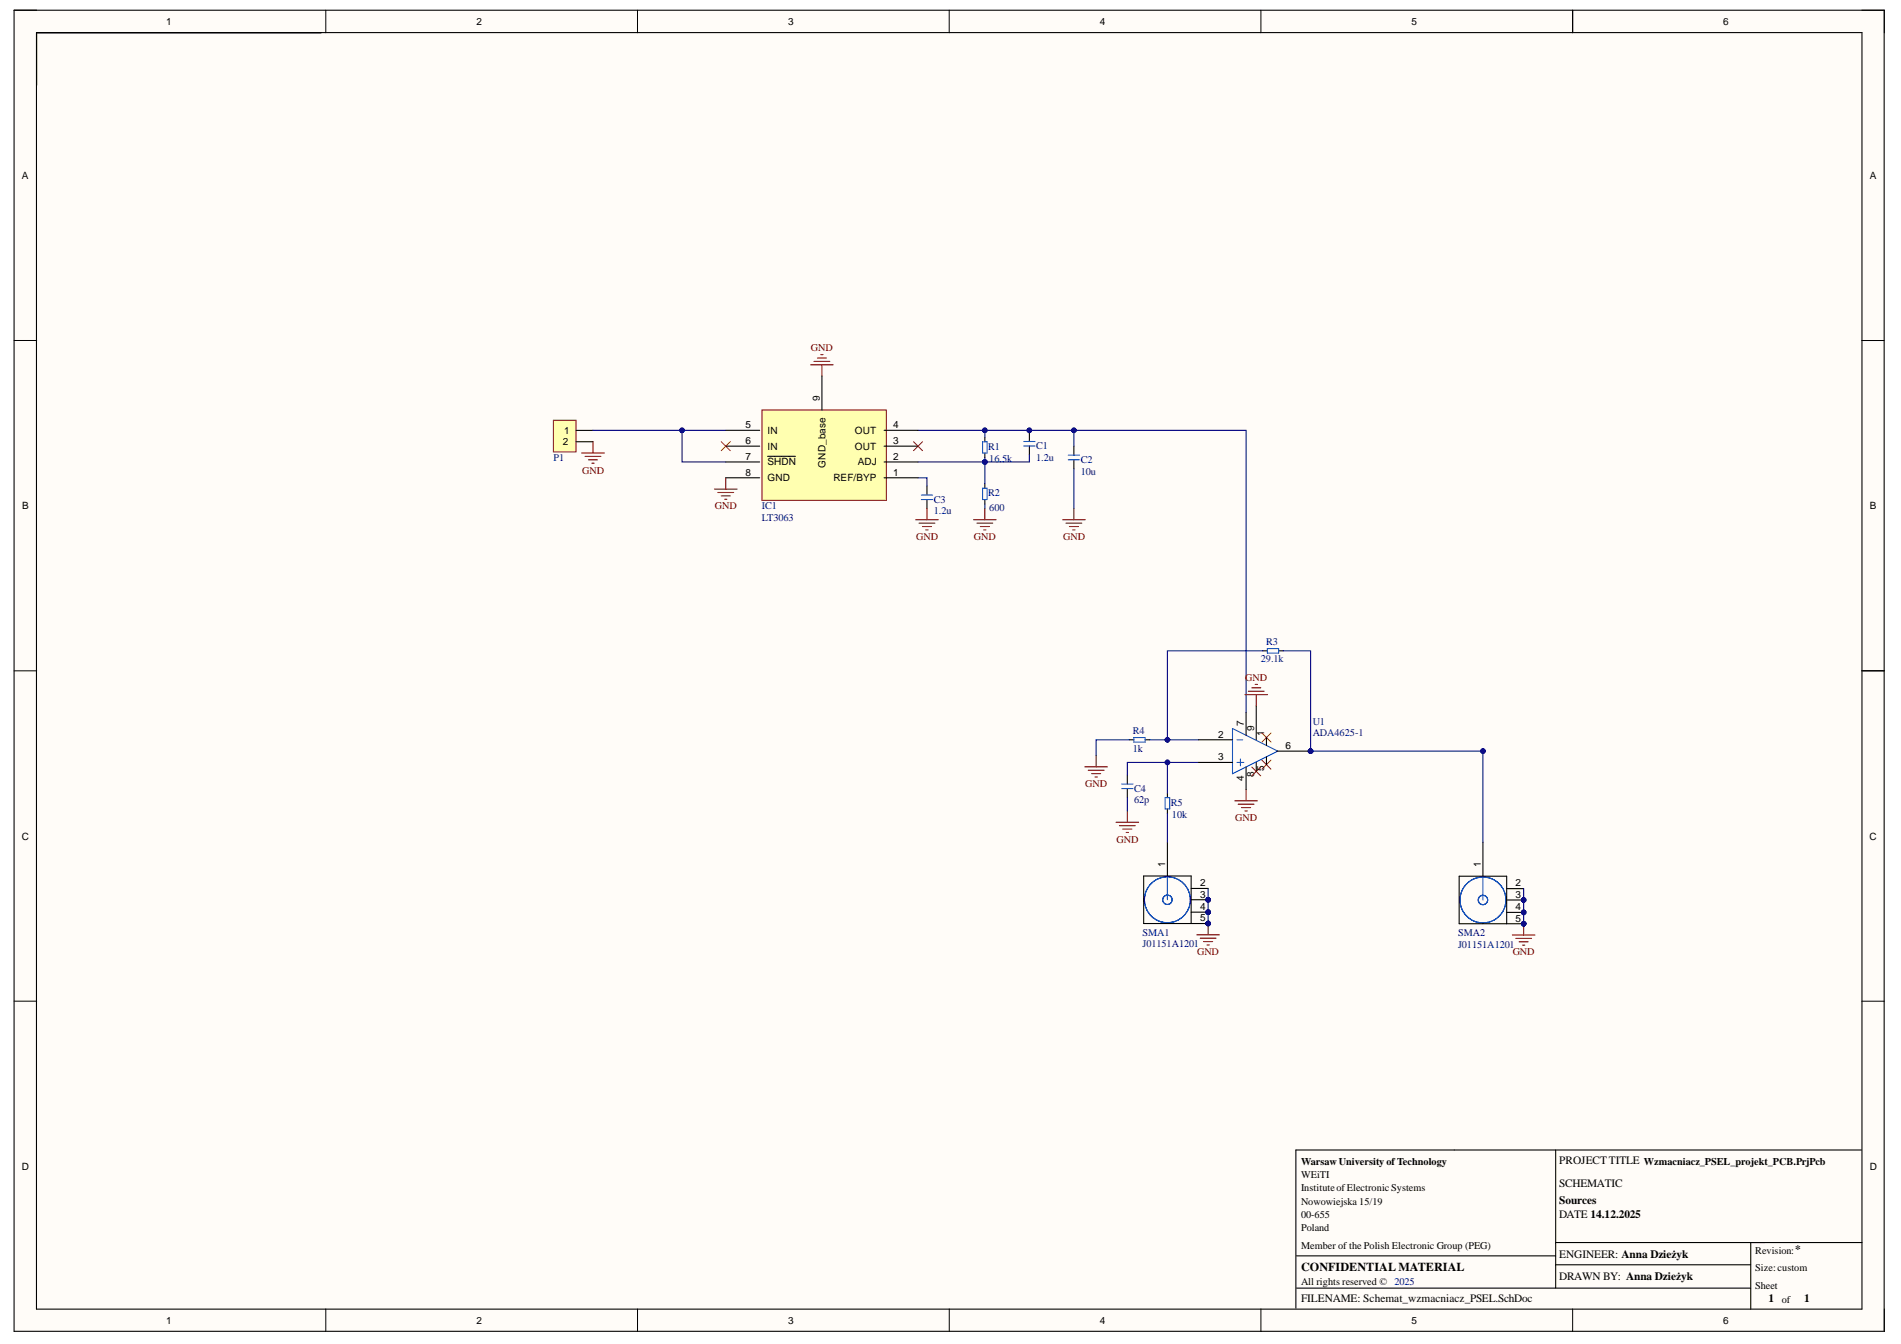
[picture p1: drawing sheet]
<svg xmlns="http://www.w3.org/2000/svg" width="297mm" height="210mm" viewBox="0 0 297 210" stroke-linecap="round" stroke-linejoin="round" font-family="sans-serif">
<defs><g id="words">
<text font-size="1.9" x="203.3" y="198.5">CONFIDENTIAL MATERIAL</text>
<g font-size="1.8">
<text x="243.6" y="181.9">PROJECTTITLE Wzmacniacz_PSEL_projekt_PCB.PrjPcb</text>
<text x="243.6" y="185.3">SCHEMATIC</text>
<text x="243.6" y="188.1">Sources</text>
<text x="243.6" y="190.2">DATE 14.12.2025</text>
<text x="243.6" y="196.5">ENGINEER: Anna Dzieżyk</text>
<text x="203.3" y="203.4">FILENAME: Schemat_wzmacniacz_PSEL.SchDoc</text>
<text x="243.6" y="199.9">DRAWN BY: Anna Dzieżyk</text>
<text x="276.3" y="203.4">1</text>
<text x="281.9" y="203.4">1</text>
</g>
<g font-size="1.6">
<text x="26" y="3.9">1</text>
<text x="74.5" y="3.9">2</text>
<text x="123.2" y="3.9">3</text>
<text x="171.9" y="3.9">4</text>
<text x="220.5" y="3.9">5</text>
<text x="269.3" y="3.9">6</text>
<text x="3.4" y="27.9">A</text>
<text x="292.1" y="27.9">A</text>
<text x="128.1" y="62.6" transform="rotate(-90 128.1 62.6)">9</text>
<text x="88" y="69.5">2</text>
<text x="88.2" y="67.8">1</text>
<text x="116.5" y="71.8">7</text>
<text x="116.5" y="69.3">6</text>
<text x="116.5" y="66.9">5</text>
<text x="119.9" y="70.2">IN</text>
<text x="119.9" y="67.7">IN</text>
<text x="133.6" y="70.2">OUT</text>
<text x="133.6" y="67.7">OUT</text>
<text x="139.6" y="69.3">3</text>
<text x="139.6" y="66.9">4</text>
<text x="139.6" y="71.8">2</text>
<text x="116.5" y="74.3">8</text>
<text x="119.9" y="72.7">SHDN</text>
<text x="119.9" y="75.2">GND</text>
<text x="129" y="73" transform="rotate(-90 129 73)">GND_base</text>
<text x="130.2" y="75.2">REF/BYP</text>
<text x="134" y="72.7">ADJ</text>
<text x="139.6" y="74.3">1</text>
<text x="3.5" y="79.5">B</text>
<text x="292.2" y="79.5">B</text>
<text x="194.4" y="113.4" transform="rotate(-90 194.4 113.4)">7</text>
<text x="190.4" y="115.2">2</text>
<text x="190.4" y="118.7">3</text>
<text x="196" y="114.1" transform="rotate(-90 196 114.1)">9</text>
<text x="197.5" y="115" transform="rotate(-90 197.5 115)">1</text>
<text x="200.9" y="117">6</text>
<text x="194.4" y="122" transform="rotate(-90 194.4 122)">4</text>
<text x="196" y="121.3" transform="rotate(-90 196 121.3)">8</text>
<text x="197.5" y="120.4" transform="rotate(-90 197.5 120.4)">5</text>
<text x="3.4" y="131.1">C</text>
<text x="292.1" y="131.1">C</text>
<text x="182.1" y="135.4" transform="rotate(-90 182.1 135.4)">1</text>
<text x="231.4" y="135.4" transform="rotate(-90 231.4 135.4)">1</text>
<text x="187.5" y="143.9">5</text>
<text x="187.5" y="142.1">4</text>
<text x="187.5" y="140.2">3</text>
<text x="187.5" y="138.4">2</text>
<text x="236.8" y="143.9">5</text>
<text x="236.8" y="142.2">4</text>
<text x="236.8" y="140.2">3</text>
<text x="236.8" y="138.4">2</text>
<text x="3.4" y="182.7">D</text>
<text x="203.3" y="181.9">Warsaw University ofTechnology</text>
<text x="203.3" y="184">WEiTI</text>
<text x="292.1" y="182.7">D</text>
<text x="203.3" y="186.1">InstituteofElectronicSystems</text>
<text x="203.3" y="188.1">Nowowiejska 15/19</text>
<text x="203.3" y="190.2">00-655</text>
<text x="203.3" y="192.3">Poland</text>
<text x="203.3" y="195.1">Member of the Polish Electronic Group (PEG)</text>
<text x="274.3" y="195.8">Revision:*</text>
<text x="203.3" y="200.6">All rights reserved © 2025</text>
<text x="274.3" y="198.6">Size:custom</text>
<text x="274.3" y="201.4">Sheet</text>
<text x="278.4" y="203.4">of</text>
<text x="26" y="206.7">1</text>
<text x="74.5" y="206.7">2</text>
<text x="123.2" y="206.7">3</text>
<text x="171.9" y="206.7">4</text>
<text x="220.5" y="206.7">5</text>
<text x="269.3" y="206.7">6</text>
</g>
<g font-size="1.6" fill="#800000">
<text x="126.7" y="54.9">GND</text>
<text x="91" y="74">GND</text>
<text x="111.7" y="79.6">GND</text>
<text x="143.2" y="84.3">GND</text>
<text x="152.2" y="84.3">GND</text>
<text x="166.1" y="84.3">GND</text>
<text x="194.6" y="106.4">GND</text>
<text x="169.6" y="122.9">GND</text>
<text x="174.4" y="131.6">GND</text>
<text x="193" y="128.3">GND</text>
<text x="187.1" y="149.2">GND</text>
<text x="236.4" y="149.2">GND</text>
</g>
<g font-size="1.6" fill="#000080">
<text x="154.4" y="70.2">R1</text>
<text x="161.9" y="70.2">C1</text>
<text x="161.9" y="72">1.2u</text>
<text x="86.5" y="72">P1</text>
<text x="154.4" y="77.5">R2</text>
<text x="154.6" y="72.1">16.5k</text>
<text x="168.9" y="72.3">C2</text>
<text x="168.9" y="74.1">10u</text>
<text x="119" y="79.6">IC1</text>
<text x="119" y="81.3">LT3063</text>
<text x="145.9" y="78.6">C3</text>
<text x="145.9" y="80.3">1.2u</text>
<text x="154.6" y="79.8">600</text>
<text x="197.8" y="100.8">R3</text>
<text x="197" y="103.4">29.1k</text>
<text x="205.1" y="113.3">U1</text>
<text x="177" y="114.7">R4</text>
<text x="177" y="117.5">1k</text>
<text x="205.1" y="115">ADA4625-1</text>
<text x="177.2" y="123.7">C4</text>
<text x="177.2" y="125.5">62p</text>
<text x="182.9" y="125.8">R5</text>
<text x="183.1" y="127.7">10k</text>
<text x="178.5" y="146.2">SMA1</text>
<text x="178.5" y="147.9">J01151A1201</text>
<text x="227.8" y="146.2">SMA2</text>
<text x="227.8" y="148">J01151A1201</text>
</g>
</g></defs>
<g fill="#fffcf8">
<path d="M2.2 1.6h292.2v206.4h-292.2z" fill-rule="evenodd"/>
<path d="M5.7 5.1h285.2v199.3h-285.2z" fill-rule="evenodd"/>
</g>
<g fill="none" stroke="#000" stroke-width=".16">
<path d="M2.2 1.6h3.5M50.9 1.6v3.5M99.6 1.6v3.5M148.3 1.6v3.5M197 1.6v3.5M245.7 1.6v3.5M290.9 1.6h3.5v3.5M2.2 53.2h3.5M290.9 53.2h3.5M2.2 104.8h3.5M290.9 104.8h3.5M2.2 156.4h3.5"/>
<path d="M290.9 156.4h3.5M50.9 204.4v3.6M99.6 204.4v3.6M148.3 204.4v3.6M197 204.4v3.6M245.7 204.4v3.6M294.4 204.4v3.6"/>
</g>
<path d="M2.2 1.6h292.2v206.3h-292.2zM5.7 5.1h285.2v199.4h-285.2zM5.7 5.1h44.5M245.7 1.6v3.5M290.9 104.8h3.5M243.1 179.6v21.6M290.9 179.6h-88.4v24.7M202.6 196.1h40.5M243.1 194.1h47.9M243.1 197.5h30.5M273.6 194.1v10.4M202.6 201.2h71" fill="none" stroke="#000" stroke-width=".17"/>
<path d="M86.5 65.6h3.5v5h-3.5z" fill-rule="evenodd" fill="#ffffb0"/>
<path d="M86.5 65.6h3.5v5h-3.5z" fill="none" stroke="#800000" stroke-width=".16"/>
<g fill="none" stroke="#000" stroke-width=".17">
<path d="M90 69h2.7M90 67.2h2.7M144.8 75.9v1.4M144.8 78v1.4M153.9 68.3v.7M153.9 70.8v.7M153.9 75.5v.8M153.9 78v.7M160.8 67.5v1.5M160.8 69.7v1.4M167.8 69.7v1.4M167.8 71.8v1.4"/>
<path d="M176.5 115.5h.7M178.9 115.5h.7"/>
</g>
<g fill="none" stroke="#800000" stroke-width=".17">
<path d="M90.9 70.8h3.5M91.4 71.3h2.5M91.9 71.8h1.5M92.5 72.3h.3M92.7 69v1.8M111.6 76.4h3.6M112.2 76.9h2.4M112.7 77.4h1.4M113.2 78h.4M113.4 74.6v1.8M144.8 79.4v1.8M153.9 79.4v1.8"/>
<path d="M167.8 79.4v1.8M143.1 81.2h3.5M143.6 81.7h2.5M144.1 82.2h1.4M144.7 82.8h.3M152.1 81.2h3.6M152.6 81.7h2.5M153.2 82.2h1.4M153.7 82.8h.4M166 81.2h3.6M166.6 81.7h2.4M167.1 82.2h1.4"/>
<path d="M167.6 82.8h.4M169.5 119.8h3.5M171.3 118v1.8M170 120.3h2.5M170.6 120.8h1.4M171.1 121.4h.4M192.9 125.1h3.6M193.5 125.6h2.4M194 126.1h1.4M194.5 126.7h.4M194.7 123.3v1.8M187 146h3.5"/>
<path d="M187.5 146.5h2.5M188.1 147.1h1.4M188.6 147.6h.4M188.8 144.2v1.8"/>
</g>
<path d="M112.7 69l1.4 1.4M114.1 69l-1.4 1.4M142.7 69l1.5 1.4M144.2 69l-1.5 1.4M195.6 119.8l1.4 1.4M197 119.8l-1.4 1.4M197.2 114.5l1.4 1.4M197.2 118.7l1.4 1.4M198.6 114.5l-1.4 1.4M198.6 118.7l-1.4 1.4" fill="none" stroke="#f00" stroke-width=".16"/>
<path d="M144 77.3h1.7M144 78h1.7M153.5 76.3h.7v1.7h-.7zM153.5 69h.7v1.8h-.7zM160 69h1.7M160 69.7h1.7M166.9 71.1h1.8M166.9 71.8h1.8M177.2 115.2h1.7v.7h-1.7z" fill="none" stroke="#15c" stroke-width=".17"/>
<circle cx="188.8" cy="144.2" r=".35" fill="#000080"/>
<circle cx="188.8" cy="144.2" r=".35" fill="none" stroke="#000080" stroke-width=".16"/>
<path d="M197.3 101.6h.7M199.8 101.6h.7M176.2 121v1.5M176.2 123.2v1.4M182.4 123.9v.7M182.4 126.3v.7" fill="none" stroke="#000" stroke-width=".17"/>
<path d="M198 101.3h1.8v.7h-1.8zM175.3 122.5h1.7M175.3 123.2h1.7M182.1 124.6h.7v1.7h-.7z" fill="none" stroke="#15c" stroke-width=".17"/>
<path d="M174.4 128.4h3.5M174.9 129h2.5M175.4 129.5h1.5M176 130h.3M176.2 126.7v1.7M236.3 146h3.5M236.8 146.6h2.5M237.4 147.1h1.4M237.9 147.6h.4M238.1 144.3v1.7" fill="none" stroke="#800000" stroke-width=".17"/>
<circle cx="238.1" cy="144.3" r=".35" fill="#000080"/>
<circle cx="238.1" cy="144.3" r=".35" fill="none" stroke="#000080" stroke-width=".16"/>
<circle cx="188.8" cy="144.2" r=".35" fill="#000080"/>
<circle cx="188.8" cy="144.2" r=".35" fill="none" stroke="#000080" stroke-width=".16"/>
<circle cx="188.8" cy="142.5" r=".35" fill="#000080"/>
<circle cx="188.8" cy="142.5" r=".35" fill="none" stroke="#000080" stroke-width=".16"/>
<circle cx="188.8" cy="140.5" r=".35" fill="#000080"/>
<circle cx="188.8" cy="140.5" r=".35" fill="none" stroke="#000080" stroke-width=".16"/>
<path d="M186.1 144.2h2.7" fill="none" stroke="#000" stroke-width=".17"/>
<circle cx="188.8" cy="144.2" r=".35" fill="#000080"/>
<circle cx="188.8" cy="144.2" r=".35" fill="none" stroke="#000080" stroke-width=".16"/>
<path d="M186.1 142.5h2.7" fill="none" stroke="#000" stroke-width=".17"/>
<circle cx="188.8" cy="142.5" r=".35" fill="#000080"/>
<circle cx="188.8" cy="142.5" r=".35" fill="none" stroke="#000080" stroke-width=".16"/>
<path d="M186.1 140.5h2.7" fill="none" stroke="#000" stroke-width=".17"/>
<circle cx="188.8" cy="140.5" r=".35" fill="#000080"/>
<circle cx="188.8" cy="140.5" r=".35" fill="none" stroke="#000080" stroke-width=".16"/>
<path d="M178.7 136.8h7.4v7.4h-7.4zM182.4 131.5v5.3M186.1 138.8h2.7" fill="none" stroke="#000" stroke-width=".17"/>
<g fill="none" stroke="#00f" stroke-width=".17">
<circle cx="182.4" cy="140.5" r="3.6"/>
<circle cx="182.4" cy="140.5" r=".73"/>
<circle cx="182.4" cy="140.5" r=".74"/>
</g>
<path d="M182.4 136.8v3.7" fill="none" stroke="#15c" stroke-width=".17"/>
<circle cx="238.1" cy="144.3" r=".35" fill="#000080"/>
<circle cx="238.1" cy="144.3" r=".35" fill="none" stroke="#000080" stroke-width=".16"/>
<circle cx="238.1" cy="142.5" r=".35" fill="#000080"/>
<circle cx="238.1" cy="142.5" r=".35" fill="none" stroke="#000080" stroke-width=".16"/>
<circle cx="238.1" cy="140.6" r=".35" fill="#000080"/>
<circle cx="238.1" cy="140.6" r=".35" fill="none" stroke="#000080" stroke-width=".16"/>
<path d="M235.4 144.3h2.7" fill="none" stroke="#000" stroke-width=".17"/>
<circle cx="238.1" cy="144.3" r=".35" fill="#000080"/>
<circle cx="238.1" cy="144.3" r=".35" fill="none" stroke="#000080" stroke-width=".16"/>
<path d="M235.4 142.5h2.7" fill="none" stroke="#000" stroke-width=".17"/>
<circle cx="238.1" cy="142.5" r=".35" fill="#000080"/>
<circle cx="238.1" cy="142.5" r=".35" fill="none" stroke="#000080" stroke-width=".16"/>
<path d="M235.4 140.6h2.7" fill="none" stroke="#000" stroke-width=".17"/>
<circle cx="238.1" cy="140.6" r=".35" fill="#000080"/>
<circle cx="238.1" cy="140.6" r=".35" fill="none" stroke="#000080" stroke-width=".16"/>
<path d="M228 136.8h7.4v7.5h-7.4zM231.7 131.6v5.2M235.4 138.8h2.7" fill="none" stroke="#000" stroke-width=".17"/>
<g fill="none" stroke="#00f" stroke-width=".17">
<circle cx="231.7" cy="140.6" r="3.6"/>
<circle cx="231.7" cy="140.6" r=".74"/>
<circle cx="231.7" cy="140.6" r=".73"/>
</g>
<path d="M231.7 136.8v3.8" fill="none" stroke="#15c" stroke-width=".17"/>
<path d="M126.7 57h3.5M127.2 56.4h2.5M127.7 55.9h1.4M128.2 55.4h.4M128.4 57v1.7" fill="none" stroke="#800000" stroke-width=".17"/>
<path d="M113.4 67.2h-20.7" fill="none" stroke="#000080" stroke-width=".17"/>
<circle cx="106.6" cy="67.2" r=".35" fill="#000080"/>
<circle cx="106.6" cy="67.2" r=".35" fill="none" stroke="#000080" stroke-width=".16"/>
<path d="M106.6 67.2v5h6.8" fill="none" stroke="#000080" stroke-width=".17"/>
<circle cx="106.6" cy="67.2" r=".35" fill="#000080"/>
<circle cx="106.6" cy="67.2" r=".35" fill="none" stroke="#000080" stroke-width=".16"/>
<path d="M167.8 73.2v6.2M188.8 142.5v1.7" fill="none" stroke="#000080" stroke-width=".17"/>
<circle cx="188.8" cy="144.2" r=".35" fill="#000080"/>
<circle cx="188.8" cy="144.2" r=".35" fill="none" stroke="#000080" stroke-width=".16"/>
<circle cx="188.8" cy="142.5" r=".35" fill="#000080"/>
<circle cx="188.8" cy="142.5" r=".35" fill="none" stroke="#000080" stroke-width=".16"/>
<path d="M188.8 138.8v1.7" fill="none" stroke="#000080" stroke-width=".17"/>
<circle cx="188.8" cy="140.5" r=".35" fill="#000080"/>
<circle cx="188.8" cy="140.5" r=".35" fill="none" stroke="#000080" stroke-width=".16"/>
<path d="M188.8 140.5v2" fill="none" stroke="#000080" stroke-width=".17"/>
<circle cx="188.8" cy="140.5" r=".35" fill="#000080"/>
<circle cx="188.8" cy="140.5" r=".35" fill="none" stroke="#000080" stroke-width=".16"/>
<circle cx="188.8" cy="142.5" r=".35" fill="#000080"/>
<circle cx="188.8" cy="142.5" r=".35" fill="none" stroke="#000080" stroke-width=".16"/>
<path d="M200.5 101.6h4.3v15.7" fill="none" stroke="#000080" stroke-width=".17"/>
<circle cx="204.8" cy="117.3" r=".35" fill="#000080"/>
<circle cx="204.8" cy="117.3" r=".35" fill="none" stroke="#000080" stroke-width=".16"/>
<path d="M204.8 117.3h26.9" fill="none" stroke="#000080" stroke-width=".17"/>
<circle cx="204.8" cy="117.3" r=".35" fill="#000080"/>
<circle cx="204.8" cy="117.3" r=".35" fill="none" stroke="#000080" stroke-width=".16"/>
<circle cx="231.7" cy="117.3" r=".35" fill="#000080"/>
<circle cx="231.7" cy="117.3" r=".35" fill="none" stroke="#000080" stroke-width=".16"/>
<path d="M231.8 117.3h-.1v14.3" fill="none" stroke="#000080" stroke-width=".17"/>
<circle cx="231.7" cy="117.3" r=".35" fill="#000080"/>
<circle cx="231.7" cy="117.3" r=".35" fill="none" stroke="#000080" stroke-width=".16"/>
<path d="M238.1 138.8v5.5" fill="none" stroke="#000080" stroke-width=".17"/>
<circle cx="238.1" cy="140.6" r=".35" fill="#000080"/>
<circle cx="238.1" cy="140.6" r=".35" fill="none" stroke="#000080" stroke-width=".16"/>
<circle cx="238.1" cy="142.5" r=".35" fill="#000080"/>
<circle cx="238.1" cy="142.5" r=".35" fill="none" stroke="#000080" stroke-width=".16"/>
<circle cx="238.1" cy="144.3" r=".35" fill="#000080"/>
<circle cx="238.1" cy="144.3" r=".35" fill="none" stroke="#000080" stroke-width=".16"/>
<path d="M176.5 115.5h-5.2v2.5M179.6 115.5h7.7" fill="none" stroke="#000080" stroke-width=".17"/>
<circle cx="182.4" cy="115.5" r=".35" fill="#000080"/>
<circle cx="182.4" cy="115.5" r=".35" fill="none" stroke="#000080" stroke-width=".16"/>
<path d="M197.3 101.6h-14.9v13.9" fill="none" stroke="#000080" stroke-width=".17"/>
<circle cx="182.4" cy="115.5" r=".35" fill="#000080"/>
<circle cx="182.4" cy="115.5" r=".35" fill="none" stroke="#000080" stroke-width=".16"/>
<path d="M187.3 119.1h-4.9v4.8" fill="none" stroke="#000080" stroke-width=".17"/>
<circle cx="182.4" cy="119.1" r=".35" fill="#000080"/>
<circle cx="182.4" cy="119.1" r=".35" fill="none" stroke="#000080" stroke-width=".16"/>
<path d="M182.4 119.1h-6.2v1.9" fill="none" stroke="#000080" stroke-width=".17"/>
<circle cx="182.4" cy="119.1" r=".35" fill="#000080"/>
<circle cx="182.4" cy="119.1" r=".35" fill="none" stroke="#000080" stroke-width=".16"/>
<path d="M143.4 74.6h1.4v1.3M143.4 67.2h10.5v1.1M153.9 78.7v.7M176.2 124.6v2.1M182.4 127v4.5" fill="none" stroke="#000080" stroke-width=".17"/>
<circle cx="153.9" cy="67.2" r=".35" fill="#000080"/>
<circle cx="153.9" cy="67.2" r=".35" fill="none" stroke="#000080" stroke-width=".16"/>
<path d="M153.9 67.2h6.9v.3" fill="none" stroke="#000080" stroke-width=".17"/>
<circle cx="153.9" cy="67.2" r=".35" fill="#000080"/>
<circle cx="153.9" cy="67.2" r=".35" fill="none" stroke="#000080" stroke-width=".16"/>
<circle cx="160.8" cy="67.2" r=".35" fill="#000080"/>
<circle cx="160.8" cy="67.2" r=".35" fill="none" stroke="#000080" stroke-width=".16"/>
<path d="M160.8 67.2h7v2.5" fill="none" stroke="#000080" stroke-width=".17"/>
<circle cx="167.8" cy="67.2" r=".35" fill="#000080"/>
<circle cx="167.8" cy="67.2" r=".35" fill="none" stroke="#000080" stroke-width=".16"/>
<circle cx="160.8" cy="67.2" r=".35" fill="#000080"/>
<circle cx="160.8" cy="67.2" r=".35" fill="none" stroke="#000080" stroke-width=".16"/>
<path d="M143.4 72.2h10.5v3.3" fill="none" stroke="#000080" stroke-width=".17"/>
<circle cx="153.9" cy="72.2" r=".35" fill="#000080"/>
<circle cx="153.9" cy="72.2" r=".35" fill="none" stroke="#000080" stroke-width=".16"/>
<path d="M153.9 71.5v.7" fill="none" stroke="#000080" stroke-width=".17"/>
<circle cx="153.9" cy="72.2" r=".35" fill="#000080"/>
<circle cx="153.9" cy="72.2" r=".35" fill="none" stroke="#000080" stroke-width=".16"/>
<path d="M160.8 71.1v1.1h-6.9" fill="none" stroke="#000080" stroke-width=".17"/>
<circle cx="153.9" cy="72.2" r=".35" fill="#000080"/>
<circle cx="153.9" cy="72.2" r=".35" fill="none" stroke="#000080" stroke-width=".16"/>
<path d="M167.8 67.2h26.9v44.1" fill="none" stroke="#000080" stroke-width=".17"/>
<circle cx="167.8" cy="67.2" r=".35" fill="#000080"/>
<circle cx="167.8" cy="67.2" r=".35" fill="none" stroke="#000080" stroke-width=".16"/>
<path d="M194.5 108.5h3.6M195.1 108h2.4M195.6 107.4h1.4M196.1 106.9h.4M196.3 108.5v1.7" fill="none" stroke="#800000" stroke-width=".17"/>
<circle cx="204.8" cy="117.3" r=".35" fill="#000080"/>
<circle cx="204.8" cy="117.3" r=".35" fill="none" stroke="#000080" stroke-width=".16"/>
<path d="M192.6 113.8l7.1 3.5-7.1 3.5z" fill="none" stroke="#15c" stroke-width=".17"/>
<path d="M187.3 115.5h5.3M187.3 119.1h5.3M194.7 111.3v3.5M194.7 119.8v3.5M199.5 117.3h5.3" fill="none" stroke="#000" stroke-width=".17"/>
<circle cx="204.8" cy="117.3" r=".35" fill="#000080"/>
<circle cx="204.8" cy="117.3" r=".35" fill="none" stroke="#000080" stroke-width=".16"/>
<path d="M193.3 115.5h.9M193.3 119.1h1.1M193.8 118.5v1.1" fill="none" stroke="#15c" stroke-width=".17"/>
<path d="M196.3 110.2v5.3M196.3 119.1v1.4M197.9 115.2v1.2M197.9 118.2v1.2" fill="none" stroke="#000" stroke-width=".17"/>
<path d="M119.1 64h19.4v14.2h-19.4z" fill-rule="evenodd" fill="#ffffb0"/>
<path d="M119.1 64h19.4v14.2h-19.4z" fill="none" stroke="#800000" stroke-width=".16"/>
<path d="M128.4 58.7v5.3M113.4 74.6h5.3M113.4 69.7h5.3M113.4 67.2h5.3M113.4 72.2h5.3M119.9 71.3h4.4M138.1 74.6h5.3M138.1 69.7h5.3M138.1 67.2h5.3M138.1 72.2h5.3" fill="none" stroke="#000" stroke-width=".17"/>
<use href="#words"/>
</svg>
